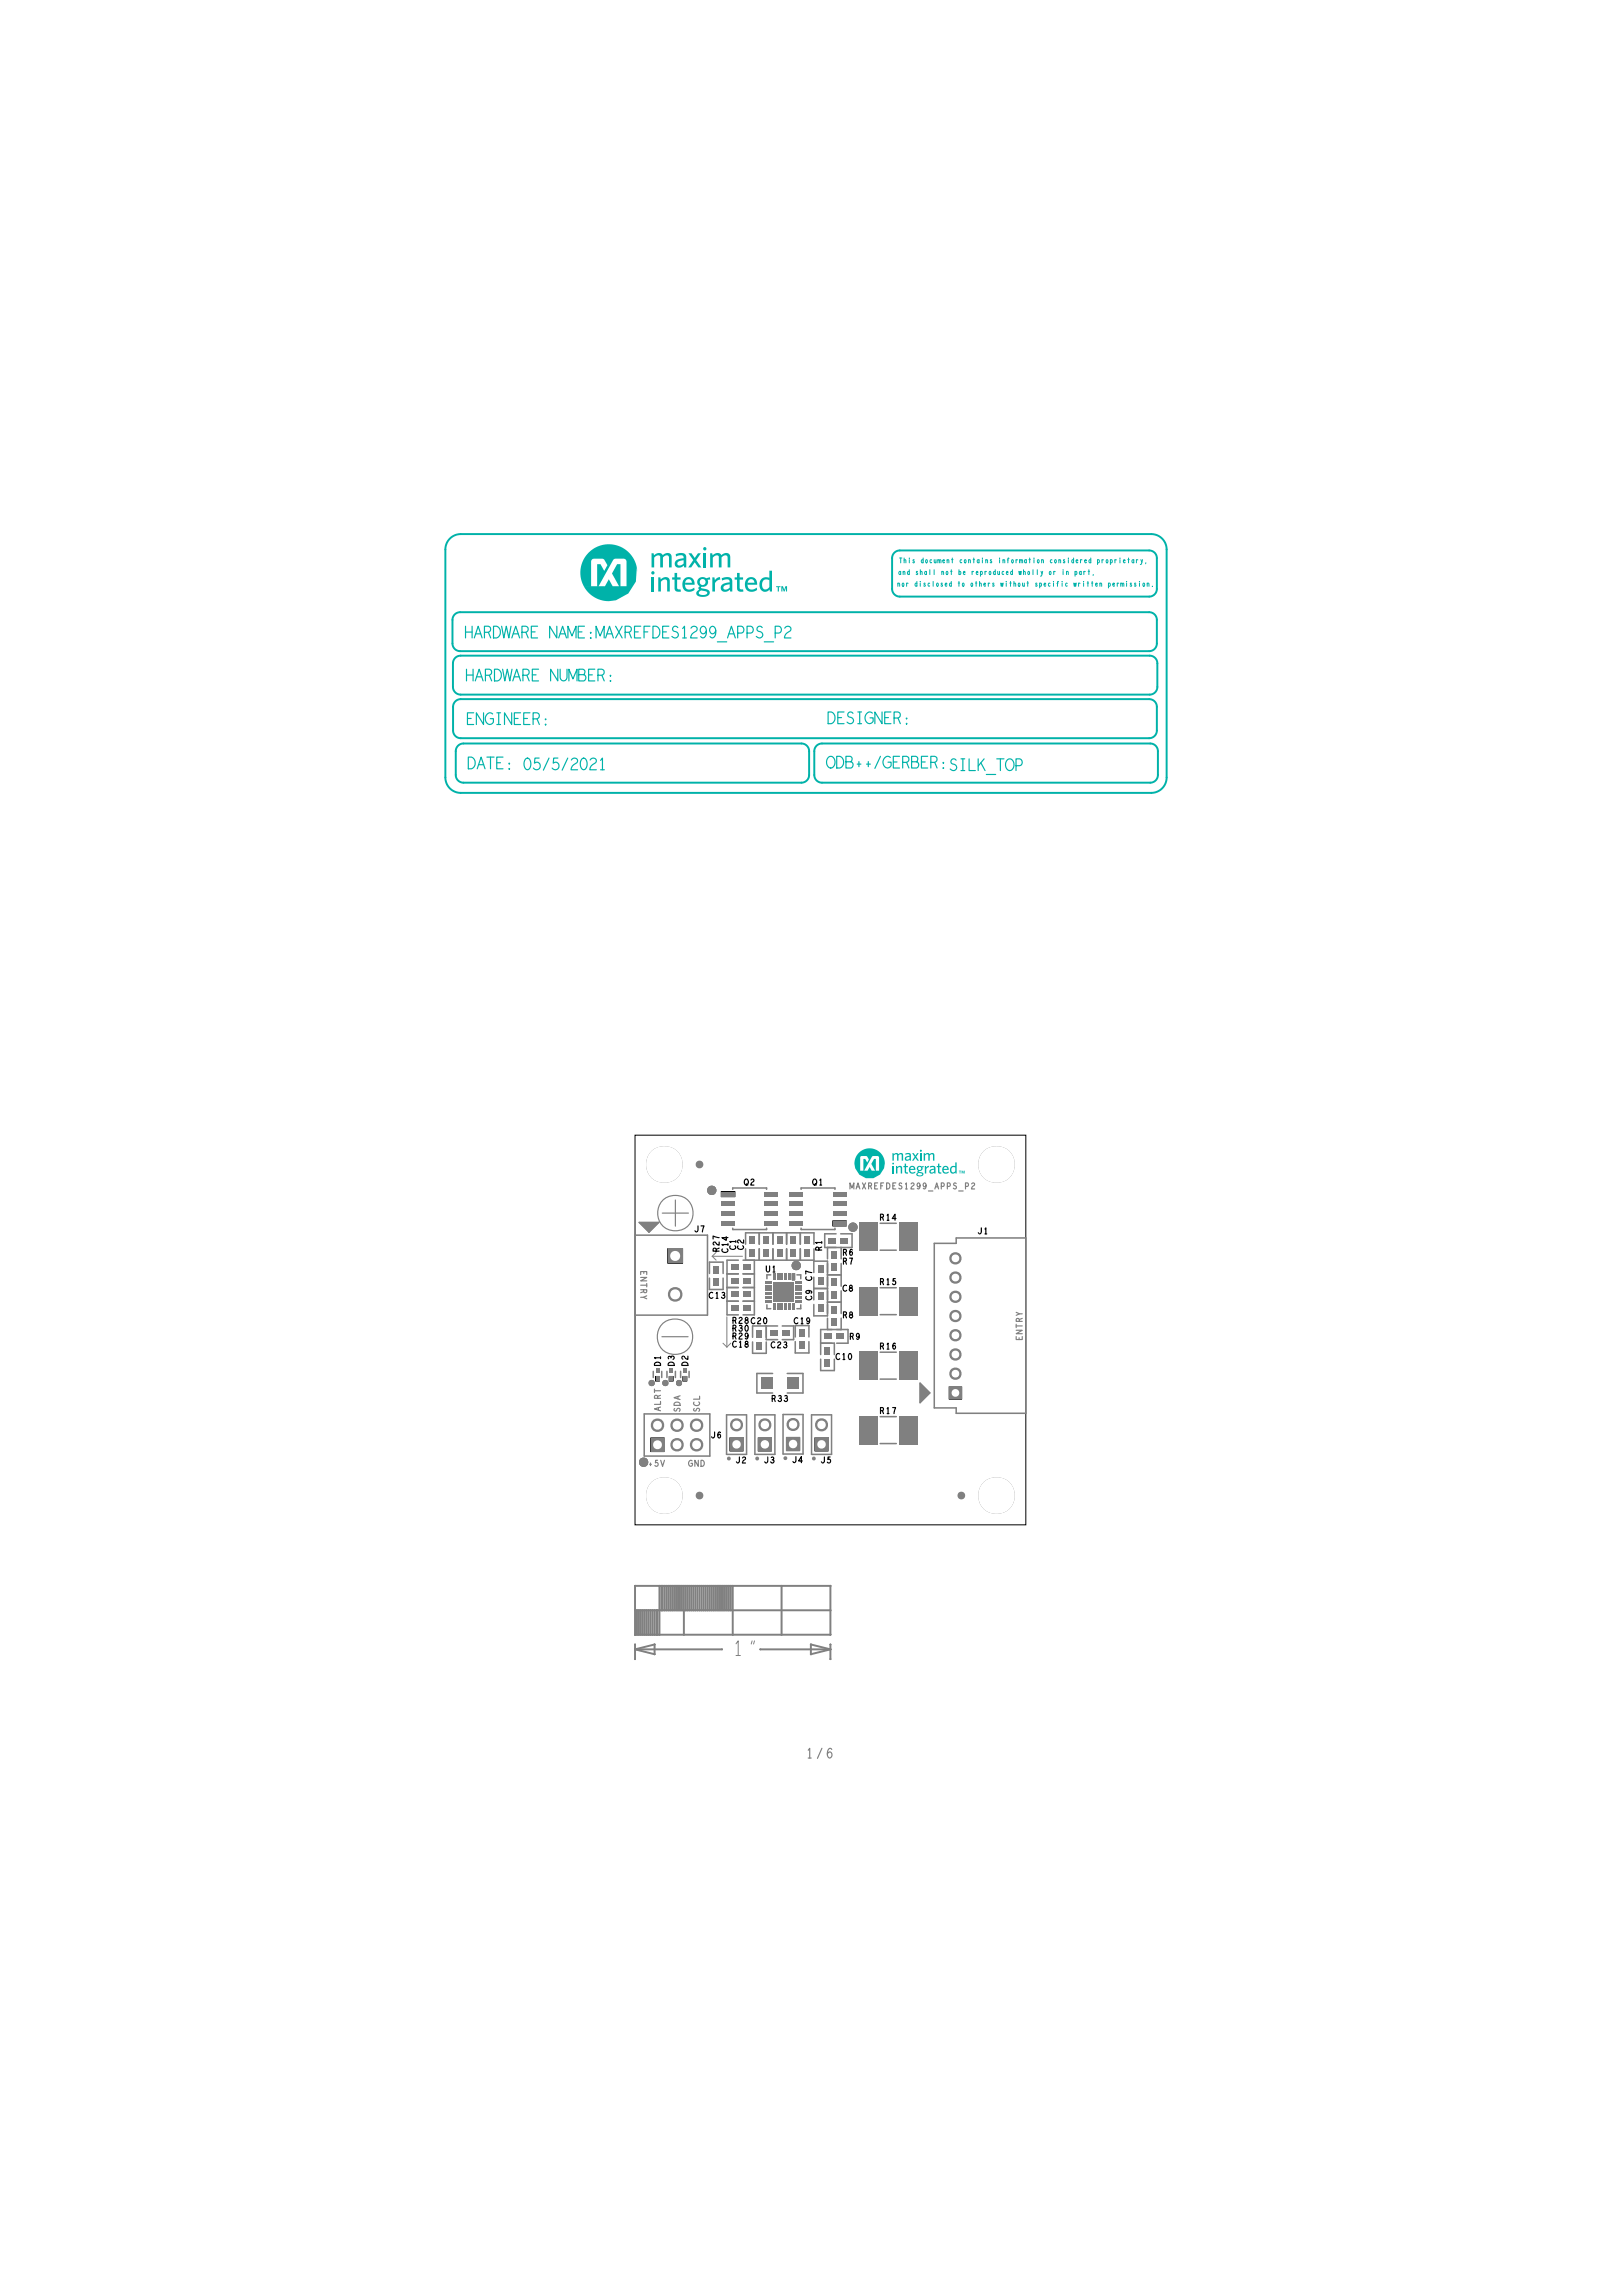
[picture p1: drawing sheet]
<svg xmlns="http://www.w3.org/2000/svg" width="210mm" height="298mm" viewBox="0 0 210 298" stroke-linecap="round" stroke-linejoin="round" font-family="sans-serif">
<defs><g id="words">
<g font-size="1.5" fill="#00b2a9">
<text x="68" y="100.1">05/5/2021</text>
<text x="107.4" y="99.9">ODB++/GERBER:</text>
</g>
<text font-size="1.3" fill="#808080" x="104.8" y="228.6">1/6</text>
<g font-size=".8">
<text x="114.4" y="158.7">R14</text>
<text x="114.4" y="167.1">R15</text>
<text x="95.2" y="173.1">R30</text>
<text x="114.4" y="175.4">R16</text>
<text x="100.3" y="182.3">R33</text>
<text x="114.4" y="183.8">R17</text>
</g>
<text font-size=".8" fill="#808080" x="84.3" y="190.7">+5V</text>
<g font-size=".6" fill="#00b2a9">
<text x="116.6" y="76.2">nor disclosed to others without specific written permission.</text>
<text x="116.8" y="74.7">and shall not be reproduced wholly or in part,</text>
<text x="116.9" y="73.2">This document contains information considered proprietary,</text>
</g>
</g></defs>
<!-- layer: Components -->
<path d="M76.5 71.9a3.7 3.7 0 0 1 4-.9 3.7 3.7 0 0 1 2.3 3.4v-.6l-.1 1.8-1 1.6-1.6 .9a3.7 3.7 0 0 1-2-.1 3.7 3.7 0 0 1-2.2-1.8h2.7l.5-.9 .5 .9h.9l-.9-1.6 .6-1.2h.5v2.8h.7v-3.4l-.3-.1h-1.1l-.3 .1-1.9 3.4h-.2v-2.8h.5l.4 .8 .5-.7-.6-.8h-1.2h-.2l-.2 .3v3.2h-.9a3.7 3.7 0 0 1 .6-4.3z" fill="#00b2a9"/>
<!-- layer: Board Outline -->
<path d="M82.5 147.6h50.8v50.7h-50.8z" fill="none" stroke="#000" stroke-width=".13"/>
<!-- layer: Components -->
<path d="M85.2 179h.6v.6h-.6zM86.8 162.3h2v2h-2zM86.9 179h.7v.6h-.7zM84.5 187h1.9v1.8h-1.9z" fill="#000"/>
<g fill="#00b2a9">
<path d="M84.7 75.1h.3v1.8h-.3z"/>
<path d="M85.6 75.1h.2l.1 .2a.64 .64 0 0 1 .6-.3 .64 .64 0 0 1 .6 .4v1.5h-.4v-1.3l-.1-.2a.55 .55 0 0 0-.7 .2v1.3h-.3z"/>
<path d="M87.7 74.5h.3v.6h.5v.3h-.5v1l.1 .2h.4v.3a.54 .54 0 0 1-.8-.4v-1.1h-.3v-.3h.3z"/>
<path d="M84.7 71.9h.3v.3a.66 .66 0 0 1 1.1 0 .62 .62 0 0 1 .7-.3 .62 .62 0 0 1 .5 .5v1.4h-.3l-.1-1.5a.49 .49 0 0 0-.7 .2v1.3h-.4v-1.5a.5 .5 0 0 0-.8 .2v1.3h-.3z"/>
<path d="M84.7 74.3h.2h.1v.3l-.1 .1-.2-.1z"/>
<path d="M87.8 72.1l.8-.2 .3 .1 .2 .1 .1 .3v1.4h-.3v-.3a.61 .61 0 0 1-.8 .3 .61 .61 0 0 1-.3-.8l.4-.3 .7-.1v.3a.62 .62 0 0 0-.8 .5 .48 .48 0 0 0 .8-.1v-.8a.52 .52 0 0 0-.9-.2l-.1 .1z"/>
</g>
<path d="M93.7 154.9h1.9v.7l-1.9 .1zM88.7 179h.6v.6h-.6z" fill="#000"/>
<g fill="#00b2a9">
<path d="M90.8 75.2a.8 .8 0 0 1 1 0l.5-.1v.3h-.3a.63 .63 0 0 1-.7 .9v-.2a.39 .39 0 0 0 .4-.6 .39 .39 0 0 0-.7 0 .39 .39 0 0 0 .3 .6v.2l-.2 .1 .1 .1a1.3 1.3 0 0 1 1 .4 .64 .64 0 0 1-.8 .7v-.2a.35 .35 0 0 0 .4 0 .35 .35 0 0 0 .1-.4l-.2-.1-.6-.1a.26 .26 0 0 0-.3 .3 .26 .26 0 0 0 .2 .2l.4 .1v.2a.65 .65 0 0 1-.9-.5l.1-.2 .3-.2a.24 .24 0 0 1-.1-.3 .24 .24 0 0 1 .2-.2h-.1a.62 .62 0 0 1-.1-1z"/>
<path d="M89 75.3a.8 .8 0 0 1 .9-.1 .8 .8 0 0 1 .4 .8h-1.2v-.2h.8a.44 .44 0 0 0-.4-.5 .44 .44 0 0 0-.4 .5l-.1 .2a.65 .65 0 0 0 .5 .7 .65 .65 0 0 0 .7-.3l.1 .3a.97 .97 0 0 1-1.3 0 .97 .97 0 0 1-.1-1.3z"/>
<path d="M92.6 75.1h.3v.4a.79 .79 0 0 1 .7-.5v.4l-.4 .1-.3 .3v1.1h-.3z"/>
<path d="M93.8 75.2l.8-.2 .3 .1 .2 .2 .1 .3v1.3h-.3v-.2a.61 .61 0 0 1-.8 .2 .61 .61 0 0 1-.3-.8l.4-.2 .6-.2v.3a.62 .62 0 0 0-.8 .5 .48 .48 0 0 0 .9-.1v-.7a.52 .52 0 0 0-.9-.3l-.1 .1z"/>
<path d="M89.5 71.9h.4l.4 .7 .4-.7h.4l-.6 .9 .7 1h-.4l-.5-.7-.4 .7h-.4l.6-1z"/>
<path d="M92.3 71.9h.3v.3a.66 .66 0 0 1 1.2 0 .62 .62 0 0 1 .6-.3 .62 .62 0 0 1 .5 .5v1.4h-.3l-.1-1.5a.49 .49 0 0 0-.7 .2v1.3h-.4v-1.5a.5 .5 0 0 0-.7 .2v1.3h-.4z"/>
<path d="M91.5 71.2l.1-.1 .2 .1v.3l-.2 .1-.1-.1z"/>
<path d="M91.4 71.9h.4v1.9h-.4z"/>
</g>
<path d="M94.8 186.9h1.9l-.1 1.8h-1.8zM98.5 186.9h1.8v1.8h-1.8z" fill="#000"/>
<g fill="#00b2a9">
<path d="M100 74.2h.4v2.7h-.3l-.1-.2a.76 .76 0 0 1-.9 .2 .76 .76 0 0 1-.4-1 .88 .88 0 0 1 1.3-.8v.4l-.1-.1a.61 .61 0 0 0-.7 .1 .61 .61 0 0 0-.1 .7 .48 .48 0 0 0 .4 .5 .48 .48 0 0 0 .5-.4z"/>
<path d="M97.1 75.3a.8 .8 0 0 1 1-.1 .8 .8 0 0 1 .3 .8h-1.2v-.2h.9a.44 .44 0 0 0-.5-.5 .44 .44 0 0 0-.4 .5v.2a.65 .65 0 0 0 .4 .7 .65 .65 0 0 0 .8-.3v.3a.97 .97 0 0 1-1.3 0 .97 .97 0 0 1-.1-1.3z"/>
<path d="M95.8 74.5h.3v.6h.5v.3h-.5v1l.2 .2h.3v.3a.54 .54 0 0 1-.8-.4v-1.1h-.3v-.3h.3z"/>
</g>
<path d="M102.9 165.6h.5l-.1 .9h-.4zM102.2 186.9h1.8v1.8h-1.8zM105.9 186.9h1.8v1.8h-1.8z" fill="#000"/>
<g fill="#00b2a9">
<path d="M100.9 76.2h.6v.2h-.2v.5h-.2v-.5h-.2z"/>
<path d="M101.6 76.2h.2l.1 .5 .2-.5h.2v.7h-.1v-.5l-.2 .5h-.1l-.2-.5v.5h-.1z"/>
</g>
<path d="M108.2 158.7h1.8l.1 .7-1.9 .1z" fill="#000"/>
<!-- layer: Board Outline -->
<path d="M111.7 149.9a1.98 1.98 0 0 1 2.1-.4 1.98 1.98 0 0 1 1.2 1.8h-.7l-.1-.9-.7-.1-1.2 1.9h.5l.2-.4 .3 .4h.5l-.5-.8 .3-.7h.3v1.5h.4v-.9h.7a1.98 1.98 0 0 1-2.7 1.8 1.98 1.98 0 0 1-.7-3.1zM111.9 150.4l.8-.1 .2 .5-.2 .4-.2-.5h-.3v1.5h-.4z" fill-rule="evenodd" fill="#00b2a9"/>
<g fill="#00b2a9">
<path d="M117.7 150l.4-.1 .3 .2v.8h-.1l-.1-.1-.3 .2-.2-.1-.1-.3 .3-.2 .3-.1v.1l-.4 .2v.2h.2l.2-.1v-.5l-.2-.1-.3 .1z"/>
<path d="M118.6 150h.2l.2 .3 .2-.3h.2l-.3 .4 .4 .5h-.3l-.2-.3-.2 .3h-.2l.3-.5z"/>
<path d="M116 150h.2v.1a.34 .34 0 0 1 .6 0l.3-.2 .3 .1v.9h-.2v-.7l-.1-.1-.3 .2v.6h-.2v-.7l-.1-.1-.3 .2v.6h-.2z"/>
<path d="M116 151.6h.2v1h-.2z"/>
<path d="M116.5 151.6h.1v.2l.4-.2 .2 .1 .1 .9h-.2v-.7l-.1-.1-.3 .1v.7h-.2z"/>
<path d="M117.6 151.3h.2v.3h.2v.2h-.2v.5v.1l.2 .1v.1h-.2l-.2-.1v-.7h-.2v-.2h.2z"/>
<path d="M118.3 151.7l.1-.1a.43 .43 0 0 1 .5 .1 .43 .43 0 0 1 .1 .4h-.7v-.1h.5l-.1-.2h-.2l-.2 .2 .1 .4 .2 .1 .4-.2v.2l-.3 .1h-.4l-.2-.5z"/>
<path d="M116 151.3l.1-.1 .1 .2h-.1z"/>
</g>
<!-- layer: Components -->
<path d="M123.3 180.3h1.7l.1 1.7h-1.8z" fill="#000"/>
<!-- layer: Board Outline -->
<g fill="#00b2a9">
<path d="M120.9 151.7l.4-.1 .3 .1v.9h-.1l-.1-.1-.3 .1-.2-.1-.1-.3 .3-.2h.3v.1l-.4 .1v.2l.2 .1 .2-.2v-.5h-.2h-.3z"/>
<path d="M121.9 151.3h.2v.3h.3v.2h-.3v.5l.1 .1 .2 .1v.1h-.3l-.2-.1v-.7h-.1v-.2h.1z"/>
<path d="M124.6 152.2h.3l-.1 .1v.3v-.3z"/>
<path d="M125 152.2h.1l.1 .3 .1-.3h.1v.4h-.1v-.3l-.1 .3-.1-.3v.3h-.1z"/>
<path d="M122.6 151.7l.1-.1a.43 .43 0 0 1 .5 .1 .43 .43 0 0 1 .1 .4h-.6v-.1h.4l-.1-.2h-.2l-.1 .2v.4l.3 .1 .3-.2v.2l-.3 .1h-.3l-.2-.5z"/>
<path d="M119.6 150h.2v.9h-.2z"/>
<path d="M120.1 150h.1v.1a.34 .34 0 0 1 .6 0l.4-.2 .2 .1 .1 .9h-.2v-.7l-.1-.1-.3 .2v.6h-.2v-.7l-.1-.1-.3 .2v.6h-.2z"/>
<path d="M120.2 151.6h.2v.2l.3-.2 .1 .2-.4 .2v.6h-.2z"/>
<path d="M119.6 149.6l.1-.1 .1 .2-.1 .1z"/>
</g>
<g fill="#00b2a9">
<path d="M124.2 151.2h.2v1.4h-.2v-.1l-.2 .1h-.3l-.2-.4a.5 .5 0 0 1 .3-.6l.4 .1zM123.8 151.8h.4v.5l-.2 .1-.2 .1-.1-.2v-.2z" fill-rule="evenodd"/>
<path d="M119.3 151.7l.2-.1 .3 .1 .3-.1v.2h-.2a.39 .39 0 0 1-.5 .5l.5 .2 .1 .2a.52 .52 0 0 1-.7 .3l-.2-.3 .2-.2v-.1l.1-.2-.2-.2zM119.3 152.6l.1-.1 .3 .1 .2 .2a.44 .44 0 0 1-.6 0zM119.3 151.9a.25 .25 0 0 1 .5 0 .25 .25 0 0 1-.5 0z" fill-rule="evenodd"/>
</g>
<!-- layer: Nets -->
<circle cx="86.3" cy="194.5" r="2.39" fill="#808080"/>
<circle cx="86.3" cy="194.5" r="2.39" fill="#fff"/>
<circle cx="88" cy="187.9" r=".88" fill="#808080"/>
<circle cx="88" cy="187.9" r=".58" fill="#fff"/>
<path d="M84.6 187h1.7v1.8h-1.7z" fill="#808080"/>
<circle cx="85.5" cy="187.9" r=".58" fill="#fff"/>
<circle cx="88" cy="185.3" r=".88" fill="#808080"/>
<circle cx="88" cy="185.3" r=".58" fill="#fff"/>
<circle cx="85.5" cy="185.3" r=".88" fill="#808080"/>
<circle cx="85.5" cy="185.3" r=".58" fill="#fff"/>
<g fill="#808080">
<path d="M85.2 177.9h.5v.6h-.5z"/>
<path d="M85.2 179h.5v.6h-.5z"/>
<path d="M87 177.9h.5v.6h-.5z"/>
<path d="M87 179h.5v.6h-.5z"/>
<circle cx="87.8" cy="168.3" r=".96"/>
</g>
<circle cx="87.8" cy="168.3" r=".65" fill="#fff"/>
<path d="M86.8 162.4h1.9v1.9h-1.9z" fill="#808080"/>
<circle cx="87.8" cy="163.3" r=".65" fill="#fff"/>
<circle cx="86.3" cy="151.4" r="2.39" fill="#808080"/>
<circle cx="86.3" cy="151.4" r="2.39" fill="#fff"/>
<g fill="#808080">
<circle cx="90.9" cy="194.5" r=".5"/>
<circle cx="90.5" cy="187.9" r=".88"/>
</g>
<circle cx="90.5" cy="187.9" r=".58" fill="#fff"/>
<circle cx="90.5" cy="185.3" r=".88" fill="#808080"/>
<circle cx="90.5" cy="185.3" r=".58" fill="#fff"/>
<g fill="#808080">
<path d="M88.8 177.9h.5v.6h-.5z"/>
<path d="M88.8 179h.5v.6h-.5z"/>
<path d="M92.7 166.2h.8v1h-.8z"/>
<path d="M92.7 164.6h.8v1h-.8z"/>
<path d="M93.8 158.8h1.7v.6h-1.7z"/>
<path d="M93.8 157.5h1.7v.7h-1.7z"/>
<path d="M93.8 156.2h1.7v.7h-1.7z"/>
<path d="M93.8 155h1.7v.6h-1.7z"/>
<path d="M94.9 187h1.7v1.7h-1.7z"/>
<circle cx="90.9" cy="151.4" r=".5"/>
</g>
<circle cx="95.7" cy="187.8" r=".55" fill="#fff"/>
<path d="M98.6 187h1.7v1.7h-1.7z" fill="#808080"/>
<circle cx="99.4" cy="187.8" r=".55" fill="#fff"/>
<circle cx="95.7" cy="185.3" r=".86" fill="#808080"/>
<circle cx="95.7" cy="185.3" r=".55" fill="#fff"/>
<circle cx="99.4" cy="185.3" r=".86" fill="#808080"/>
<circle cx="99.4" cy="185.3" r=".55" fill="#fff"/>
<g fill="#808080">
<path d="M98.3 174.5h.8v1h-.8z"/>
<path d="M98.9 179.1h1.5v1.5h-1.5z"/>
<path d="M100.1 172.9h1v.8h-1z"/>
<path d="M99.5 169.1h.8v.3h-.8z"/>
<path d="M95 169.7h1v.8h-1z"/>
<path d="M96.6 169.7h1v.8h-1z"/>
<path d="M98.3 172.9h.8v1h-.8z"/>
<path d="M99.5 168.6h.8v.3h-.8z"/>
<path d="M99.5 168.1h.8v.3h-.8z"/>
<path d="M99.5 167.6h.8v.3h-.8z"/>
<path d="M99.5 167.1h.8v.3h-.8z"/>
<path d="M99.5 166.6h.8v.3h-.8z"/>
<path d="M96.6 164.4h1v.7h-1z"/>
<path d="M95 164.4h1v.7h-1z"/>
<path d="M96.6 167.9h1v.8h-1z"/>
<path d="M95 167.9h1v.8h-1z"/>
<path d="M96.6 166.2h1v.7h-1z"/>
<path d="M95 166.2h1v.7h-1z"/>
<path d="M97.4 162.4h.8v1h-.8z"/>
<path d="M99.2 162.4h.8v1h-.8z"/>
<path d="M99.4 156.2h1.7v.7h-1.7z"/>
<path d="M99.4 157.5h1.7v.7h-1.7z"/>
<path d="M99.4 158.8h1.7v.6h-1.7z"/>
<path d="M97.4 160.8h.8v1h-.8z"/>
<path d="M99.2 160.8h.8v1h-.8z"/>
<path d="M99.4 155h1.7v.6h-1.7z"/>
<path d="M102.2 186.9h1.7v1.7h-1.7z"/>
</g>
<circle cx="103.1" cy="187.8" r=".55" fill="#fff"/>
<path d="M105.9 187h1.7v1.7h-1.7z" fill="#808080"/>
<circle cx="106.8" cy="187.8" r=".55" fill="#fff"/>
<circle cx="103.1" cy="185.3" r=".86" fill="#808080"/>
<circle cx="103.1" cy="185.3" r=".55" fill="#fff"/>
<circle cx="106.8" cy="185.3" r=".86" fill="#808080"/>
<circle cx="106.8" cy="185.3" r=".55" fill="#fff"/>
<g fill="#808080">
<path d="M103.9 174.5h.7v.9h-.7z"/>
<path d="M102.3 179.1h1.6v1.5h-1.6z"/>
<path d="M101.7 172.9h1v.8h-1z"/>
<path d="M100.6 166.7h2.6v2.6h-2.6z"/>
<path d="M103.4 169.1h.8v.3h-.8z"/>
<path d="M103 169.5h.3v.8h-.3z"/>
<path d="M102.5 169.5h.3v.8h-.3z"/>
<path d="M102 169.5h.3v.8h-.3z"/>
<path d="M101.5 169.5h.3v.8h-.3z"/>
<path d="M101 169.5h.3v.8h-.3z"/>
<path d="M100.5 169.5h.3v.8h-.3z"/>
<path d="M106.3 169.6h.8v1h-.8z"/>
<path d="M106.3 168.1h.8v.9h-.8z"/>
<path d="M103.9 172.9h.7v1h-.7z"/>
<path d="M103.4 166.6h.8v.3h-.8z"/>
<path d="M103.4 167.1h.8v.3h-.8z"/>
<path d="M103.4 167.6h.8v.3h-.8z"/>
<path d="M103.4 168.1h.8v.3h-.8z"/>
<path d="M103.4 168.6h.8v.3h-.8z"/>
<path d="M100.5 165.6h.3v.8h-.3z"/>
<path d="M101 165.6h.3v.8h-.3z"/>
<path d="M101.5 165.6h.3v.8h-.3z"/>
<path d="M102 165.6h.3v.8h-.3z"/>
<path d="M102.5 165.6h.3v.8h-.3z"/>
<path d="M103 165.6h.3v.8h-.3z"/>
<path d="M101 162.4h.7v1h-.7z"/>
<path d="M106.3 166.1h.8v1h-.8z"/>
<path d="M106.3 164.5h.8v1h-.8z"/>
<path d="M104.5 162.4h.8v1h-.8z"/>
<path d="M102.8 162.4h.7v1h-.7z"/>
<path d="M102.7 158.8h1.7v.6h-1.7z"/>
<path d="M102.7 157.5h1.7v.7h-1.7z"/>
<path d="M102.7 156.2h1.7v.7h-1.7z"/>
<path d="M101 160.8h.7v1h-.7z"/>
<path d="M104.5 160.8h.8v1h-.8z"/>
<path d="M102.8 160.8h.7v1h-.7z"/>
<path d="M102.7 155h1.7v.6h-1.7z"/>
<path d="M111.7 184.1h2.4v3.7h-2.4z"/>
<path d="M107.2 176.8h.7v.9h-.7z"/>
<path d="M107.2 175.2h.7v.9h-.7z"/>
<path d="M111.7 175.7h2.4v3.7h-2.4z"/>
<path d="M108.1 171.4h.7v1h-.7z"/>
<path d="M108.1 169.8h.7v1h-.7z"/>
<path d="M108.8 173.4h.9v.8h-.9z"/>
<path d="M107.2 173.4h1v.8h-1z"/>
<path d="M111.7 167.4h2.4v3.7h-2.4z"/>
<path d="M108.1 167.9h.7v.9h-.7z"/>
<path d="M108.1 166.3h.7v1h-.7z"/>
<path d="M108.1 162.7h.7v1h-.7z"/>
<path d="M108.1 164.3h.7v1h-.7z"/>
<path d="M108.3 156.2h1.7v.7h-1.7z"/>
<path d="M108.3 157.5h1.7v.7h-1.7z"/>
<path d="M108.3 158.8h1.7v.6h-1.7z"/>
<path d="M107.7 161h1v.7h-1z"/>
<path d="M109.3 161h1v.7h-1z"/>
<path d="M111.7 159h2.4v3.7h-2.4z"/>
<path d="M108.3 155h1.7v.6h-1.7z"/>
<path d="M116.8 184.1h2.5v3.7h-2.5z"/>
<path d="M116.8 175.7h2.5v3.7h-2.5z"/>
<path d="M116.8 167.4h2.5v3.7h-2.5z"/>
<path d="M116.8 159h2.5v3.7h-2.5z"/>
<path d="M123.4 180.3h1.6v1.6h-1.6z"/>
<circle cx="125" cy="194.5" r=".5"/>
</g>
<circle cx="124.2" cy="181.1" r=".5" fill="#fff"/>
<circle cx="124.2" cy="178.6" r=".81" fill="#808080"/>
<circle cx="124.2" cy="178.6" r=".5" fill="#fff"/>
<circle cx="124.2" cy="176.1" r=".81" fill="#808080"/>
<circle cx="124.2" cy="176.1" r=".5" fill="#fff"/>
<circle cx="124.2" cy="168.6" r=".81" fill="#808080"/>
<circle cx="124.2" cy="168.6" r=".5" fill="#fff"/>
<circle cx="124.2" cy="173.6" r=".81" fill="#808080"/>
<circle cx="124.2" cy="173.6" r=".5" fill="#fff"/>
<circle cx="124.2" cy="171.1" r=".81" fill="#808080"/>
<circle cx="124.2" cy="171.1" r=".5" fill="#fff"/>
<circle cx="124.2" cy="166.1" r=".81" fill="#808080"/>
<circle cx="124.2" cy="166.1" r=".5" fill="#fff"/>
<circle cx="124.2" cy="163.6" r=".81" fill="#808080"/>
<circle cx="124.2" cy="163.6" r=".5" fill="#fff"/>
<circle cx="129.5" cy="194.5" r="2.39" fill="#808080"/>
<circle cx="129.5" cy="194.5" r="2.39" fill="#fff"/>
<circle cx="129.5" cy="151.4" r="2.39" fill="#808080"/>
<circle cx="129.5" cy="151.4" r="2.39" fill="#fff"/>
<!-- layer: Components -->
<g fill="none" stroke="#00b2a9" stroke-width=".25">
<path d="M57.9 71.5v29.6zM59.8 79.6h89.6zM59.8 79.6a1 1 0 0 0-1 1M59.9 69.5h89.8zM59.9 69.5a2 2 0 0 0-2 2M116 72.6v4zM116 76.6a1 1 0 0 0 1 1M117 77.6h32.4zM117 71.6h32.4zM117 71.6a1 1 0 0 0-1 1M149.4 79.6a1 1 0 0 1 1 1M149.4 71.6a1 1 0 0 1 1 1"/>
<path d="M149.7 69.5a2 2 0 0 1 2 2M150.4 76.6a1 1 0 0 1-1 1M150.4 72.6v4zM151.7 71.5v29.6zM58.8 80.6v3.1zM58.8 83.7a1 1 0 0 0 1 1M58.9 86.3v3zM58.9 89.3a1 1 0 0 0 1 1M58.9 91.9v3.1zM58.9 95a1 1 0 0 0 1 1M59.2 97.7v3.1zM59.8 84.7h89.6z"/>
<path d="M59.9 90.3h89.5zM59.9 85.3h89.5zM59.9 85.3a1 1 0 0 0-1 1M59.9 96h89.5zM59.9 90.9h89.5zM59.9 90.9a1 1 0 0 0-1 1M60.2 96.7h44zM60.2 96.7a1 1 0 0 0-1 1M104.2 96.7a1 1 0 0 1 1 1M105.2 97.7v3.1zM105.9 97.7v3.1zM106.9 96.7h42.6z"/>
<path d="M106.9 96.7a1 1 0 0 0-1 1M149.4 90.9a1 1 0 0 1 1 1M149.4 85.3a1 1 0 0 1 1 1M149.5 96.7a1 1 0 0 1 1 1M150.4 95a1 1 0 0 1-1 1M150.4 83.7a1 1 0 0 1-1 1M150.4 91.9v3.1zM150.4 80.6v3.1zM150.4 89.3a1 1 0 0 1-1 1M150.4 86.3v3zM150.5 97.7v3.1zM57.9 101.1a2 2 0 0 0 2 2"/>
<path d="M59.2 100.8a1 1 0 0 0 1 1M59.9 103.1h89.8zM60.2 101.8h44zM105.2 100.8a1 1 0 0 1-1 1M105.9 100.8a1 1 0 0 0 1 1M106.9 101.8h42.6zM150.5 100.8a1 1 0 0 1-1 1M151.7 101.1a2 2 0 0 1-2 2"/>
</g>
<g fill="none" stroke="#808080" stroke-width=".25">
<path d="M94.6 189.6l.1-.1 .2 .2-.2 .1zM98.3 189.6l.1-.1 .1 .2-.1 .1zM102 189.6l.1-.1 .1 .2-.1 .1zM105.7 189.6l.1-.1 .1 .2-.1 .1zM82.5 214.5h11.4zM82.5 214.5l2.6-.6zM82.5 214.5l2.6 .6zM82.5 213.9v1.9zM82.5 212.6h25.4zM82.5 206.2h25.4zM82.5 206.2v6.4zM82.5 209.4h25.4z"/>
<path d="M82.8 209.4v3.2zM83.1 209.4v3.2zM83.3 209.4v3.2zM83.6 209.4v3.2zM83.8 209.4v3.2zM84.1 209.4v3.2zM84.3 209.4v3.2zM84.6 209.4v3.2zM84.8 209.4v3.2zM85.1 213.9v1.2zM85.1 209.4v3.2zM85.3 209.4v3.2z"/>
<path d="M85.5 209.4v3.2zM85.7 206.2v6.4zM86 206.2v3.2zM86.1 206.2v3.2zM86.4 206.2v3.2zM86.6 206.2v3.2zM86.9 206.2v3.2zM87.1 206.2v3.2zM87.4 206.2v3.2zM87.6 206.2v3.2zM87.9 206.2v3.2zM88.1 206.2v3.2z"/>
<path d="M88.4 206.2v3.2zM88.6 206.2v3.2zM88.9 206.2v6.4zM89.2 206.2v3.2zM89.4 206.2v3.2zM89.7 206.2v3.2zM89.9 206.2v3.2zM90.2 206.2v3.2zM90.4 206.2v3.2zM90.7 206.2v3.2zM90.9 206.2v3.2zM91.2 206.2v3.2z"/>
<path d="M91.4 206.2v3.2zM91.7 206.2v3.2zM91.9 206.2v3.2zM92.2 206.2v3.2zM92.5 206.2v3.2zM92.7 206.2v3.2zM93 206.2v3.2zM93.2 206.2v3.2zM93.5 206.2v3.2zM93.7 206.2v3.2zM94 206.2v3.2zM94.2 206.2v3.2z"/>
<path d="M94.5 206.2v3.2zM94.7 206.2v3.2zM95 206.2v3.2zM95.2 206.2v6.4zM98.8 214.5h9.1zM101.6 206.2v6.4zM105.4 215.1l2.5-.6zM105.4 213.9v1.2zM105.4 213.9l2.5 .6zM107.9 206.2v6.4zM107.9 213.9v1.9z"/>
</g>
<g fill="none" stroke="#808080" stroke-width=".13">
<path d="M82.5 212.6h.1M82.6 212.6h.1M107.9 212.6h.1M108 212.6h.1"/>
<circle cx="82.6" cy="213.9" r=".06"/>
<circle cx="82.6" cy="209.4" r=".06"/>
<circle cx="82.6" cy="206.2" r=".06"/>
<circle cx="82.6" cy="212.6" r=".06"/>
<circle cx="82.6" cy="215.8" r=".06"/>
<circle cx="82.6" cy="214.5" r=".06"/>
<circle cx="82.8" cy="209.4" r=".06"/>
<circle cx="82.8" cy="212.6" r=".06"/>
<circle cx="83.1" cy="209.4" r=".06"/>
<circle cx="83.1" cy="212.6" r=".06"/>
<circle cx="83.3" cy="209.4" r=".06"/>
<circle cx="83.3" cy="212.6" r=".06"/>
<circle cx="83.6" cy="209.4" r=".06"/>
<circle cx="83.6" cy="212.6" r=".06"/>
<circle cx="83.8" cy="209.4" r=".06"/>
<circle cx="83.8" cy="212.6" r=".06"/>
<circle cx="84.1" cy="209.4" r=".06"/>
<circle cx="84.1" cy="212.6" r=".06"/>
<circle cx="84.3" cy="209.4" r=".06"/>
<circle cx="84.3" cy="212.6" r=".06"/>
<circle cx="84.6" cy="209.4" r=".06"/>
<circle cx="84.6" cy="212.6" r=".06"/>
<circle cx="84.8" cy="209.4" r=".06"/>
<circle cx="84.8" cy="212.6" r=".06"/>
<circle cx="85.1" cy="213.9" r=".06"/>
<circle cx="85.1" cy="209.4" r=".06"/>
<circle cx="85.1" cy="212.6" r=".06"/>
<circle cx="85.1" cy="215.1" r=".06"/>
<circle cx="85.3" cy="212.6" r=".06"/>
<circle cx="85.3" cy="209.4" r=".06"/>
<circle cx="85.5" cy="209.4" r=".06"/>
<circle cx="85.5" cy="212.6" r=".06"/>
<circle cx="85.7" cy="206.2" r=".06"/>
<circle cx="85.7" cy="212.6" r=".06"/>
<circle cx="86" cy="209.4" r=".06"/>
<circle cx="86" cy="206.2" r=".06"/>
<circle cx="86.1" cy="209.4" r=".06"/>
<circle cx="86.1" cy="206.2" r=".06"/>
<circle cx="86.4" cy="209.4" r=".06"/>
<circle cx="86.4" cy="206.2" r=".06"/>
<circle cx="86.6" cy="206.2" r=".06"/>
<circle cx="86.6" cy="209.4" r=".06"/>
<circle cx="86.9" cy="209.4" r=".06"/>
<circle cx="86.9" cy="206.2" r=".06"/>
<circle cx="87.1" cy="209.4" r=".06"/>
<circle cx="87.1" cy="206.2" r=".06"/>
<circle cx="87.4" cy="206.2" r=".06"/>
<circle cx="87.4" cy="209.4" r=".06"/>
<circle cx="87.6" cy="209.4" r=".06"/>
<circle cx="87.6" cy="206.2" r=".06"/>
<circle cx="87.9" cy="206.2" r=".06"/>
<circle cx="87.9" cy="209.4" r=".06"/>
<circle cx="88.1" cy="209.4" r=".06"/>
<circle cx="88.1" cy="206.2" r=".06"/>
<circle cx="88.4" cy="206.2" r=".06"/>
<circle cx="88.4" cy="209.4" r=".06"/>
<circle cx="88.6" cy="209.4" r=".06"/>
<circle cx="88.6" cy="206.2" r=".06"/>
<circle cx="88.9" cy="206.2" r=".06"/>
<circle cx="88.9" cy="212.6" r=".06"/>
<circle cx="89.2" cy="206.2" r=".06"/>
<circle cx="89.2" cy="209.4" r=".06"/>
<circle cx="89.4" cy="206.2" r=".06"/>
<circle cx="89.4" cy="209.4" r=".06"/>
<circle cx="89.7" cy="209.4" r=".06"/>
<circle cx="89.7" cy="206.2" r=".06"/>
<circle cx="89.9" cy="209.4" r=".06"/>
<circle cx="89.9" cy="206.2" r=".06"/>
<circle cx="90.2" cy="209.4" r=".06"/>
<circle cx="90.2" cy="206.2" r=".06"/>
<circle cx="90.4" cy="209.4" r=".06"/>
<circle cx="90.4" cy="206.2" r=".06"/>
<circle cx="90.7" cy="209.4" r=".06"/>
<circle cx="90.7" cy="206.2" r=".06"/>
<circle cx="90.9" cy="209.4" r=".06"/>
<circle cx="90.9" cy="206.2" r=".06"/>
<circle cx="91.2" cy="209.4" r=".06"/>
<circle cx="91.2" cy="206.2" r=".06"/>
<circle cx="91.4" cy="209.4" r=".06"/>
<circle cx="91.4" cy="206.2" r=".06"/>
<circle cx="91.7" cy="209.4" r=".06"/>
<circle cx="91.7" cy="206.2" r=".06"/>
<circle cx="91.9" cy="209.4" r=".06"/>
<circle cx="91.9" cy="206.2" r=".06"/>
<circle cx="92.2" cy="209.4" r=".06"/>
<circle cx="92.2" cy="206.2" r=".06"/>
<circle cx="92.5" cy="209.4" r=".06"/>
<circle cx="92.5" cy="206.2" r=".06"/>
<circle cx="92.7" cy="209.4" r=".06"/>
<circle cx="92.7" cy="206.2" r=".06"/>
<circle cx="93" cy="209.4" r=".06"/>
<circle cx="93" cy="206.2" r=".06"/>
<circle cx="93.2" cy="206.2" r=".06"/>
<circle cx="93.2" cy="209.4" r=".06"/>
<circle cx="93.5" cy="209.4" r=".06"/>
<circle cx="93.5" cy="206.2" r=".06"/>
<circle cx="93.7" cy="209.4" r=".06"/>
<circle cx="93.7" cy="206.2" r=".06"/>
<circle cx="93.9" cy="214.5" r=".06"/>
<circle cx="94" cy="209.4" r=".06"/>
<circle cx="94" cy="206.2" r=".06"/>
<circle cx="94.2" cy="209.4" r=".06"/>
<circle cx="94.2" cy="206.2" r=".06"/>
<circle cx="94.5" cy="209.4" r=".06"/>
<circle cx="94.5" cy="206.2" r=".06"/>
<circle cx="94.7" cy="206.2" r=".06"/>
<circle cx="94.7" cy="209.4" r=".06"/>
<circle cx="95" cy="209.4" r=".06"/>
<circle cx="95" cy="206.2" r=".06"/>
<circle cx="95.3" cy="206.2" r=".06"/>
<circle cx="95.3" cy="212.6" r=".06"/>
<circle cx="98.8" cy="214.5" r=".06"/>
<circle cx="101.6" cy="206.2" r=".06"/>
<circle cx="101.6" cy="212.6" r=".06"/>
<circle cx="105.4" cy="213.9" r=".06"/>
<circle cx="105.4" cy="215.1" r=".06"/>
<circle cx="108" cy="213.9" r=".06"/>
<circle cx="108" cy="209.4" r=".06"/>
<circle cx="108" cy="206.2" r=".06"/>
<circle cx="108" cy="215.8" r=".06"/>
<circle cx="108" cy="214.5" r=".06"/>
<circle cx="108" cy="212.6" r=".06"/>
</g>
<g fill="none" stroke="#808080" stroke-width=".2">
<path d="M83.1 159h2.5zM83.1 159l1.3 1.2zM83.2 159h2.3zM83.2 159l1.2 1.2zM83.3 159.1h2.1zM83.3 159.1l1.1 1zM83.5 159.1h1.8zM83.5 159.1l.9 .9zM83.6 159.2h1.6zM83.6 159.2l.8 .8zM83.7 159.2h1.3zM83.7 159.2l.7 .7z"/>
<path d="M83.8 159.3h1.1zM83.8 159.3l.6 .5zM83.9 159.3h.9zM83.9 159.3l.5 .4zM84.1 159.4h.6zM84.1 159.4l.3 .3zM84.2 159.4h.3zM84.2 159.4l.2 .2zM84.4 159.8l.5-.5zM84.4 159.9l.6-.7zM84.5 159.4l-.1 .2zM84.7 159.4l-.3 .3z"/>
<path d="M84.8 159.3l-.4 .4zM85.2 159.2l-.8 .8zM85.3 159.1l-.9 .9zM85.4 159.1l-1 1zM92.3 154.6l.2-.1 .3 .1v.2v.2l-.3 .1-.2-.1-.1-.2zM92.4 154.7h.1l.1 .1-.1 .1zM95.2 159.7v.2zM95.2 159.9h4.4zM95.2 154.5h4.4zM95.2 154.5v.2zM99.6 159.7v.2zM99.6 154.5v.2z"/>
<path d="M104.1 159.7v.2zM104.1 159.9h4.4zM104.1 154.5h4.4zM104.1 154.5v.2zM108.5 159.7v.2zM108.5 154.5v.2zM110.7 159.4l.2-.1 .2 .1 .1 .2-.1 .2-.2 .1-.2-.1-.1-.2zM110.8 159.5h.1l.1 .1-.1 .1zM114.4 159.1h2.1zM82.6 160.6v10.4zM82.6 171h9.4zM82.6 160.6h9.4z"/>
<path d="M84.4 160.2l1.2-1.2zM84.4 160.2l1.1-1.2zM84.5 179.6h.2h.2l.1 .3-.1 .2-.2 .1-.2-.1-.1-.2zM84.6 179.8h.1l.1 .1-.1 .1zM84.9 178.3v.8zM86 178.3v.8zM86.3 179.6h.2h.2l.1 .3-.1 .2-.2 .1-.2-.1-.1-.2zM86.4 179.8h.1l.1 .1-.1 .1zM86.7 178.3v.8zM87.8 178.3v.8zM88 179.6h.3h.2l.1 .3-.1 .2-.2 .1-.3-.1v-.2zM88.2 179.8h.1l.1 .1-.1 .1z"/>
<path d="M88.5 178.3v.8zM89.6 178.3v.8zM92 160.6v10.4zM92.2 166.2v1.5zM92.2 167.7h1.8zM92.2 164.1v1.5zM92.2 164.1h1.8zM94 166.2v1.5zM94 164.1v1.5zM94.5 169.2h1.5zM94.5 169.2v1.8zM94.5 171h1.5z"/>
<path d="M94.5 167.4v1.8zM94.5 165.7h1.5zM94.5 163.9v1.8zM94.5 163.9h1.5zM94.5 167.4h1.5zM94.5 165.7v1.7zM96.6 169.2h1.5zM96.6 171h1.5zM96.6 165.7h1.5zM96.6 163.9h1.5zM96.6 167.4h1.5zM96.9 163.9h1.8z"/>
<path d="M96.9 162.4v1.5zM96.9 160.3h1.8zM96.9 160.3v1.5zM97.8 174.5v1.5zM97.8 176h1.8zM97.8 172.4v1.5zM97.8 172.4h1.8zM98.1 169.2v1.8zM98.1 167.4v1.8zM98.1 163.9v1.8zM98.1 165.7v1.7zM98.4 178.6h2z"/>
<path d="M98.4 178.6v2.6zM98.7 162.4v1.5zM98.7 163.9h1.8zM98.7 160.3v1.5zM98.7 160.3h1.8zM99.6 174.5v1.5zM99.6 174.2h1.5zM99.6 172.4v1.8zM99.6 172.4h1.5zM99.6 172.4v1.5zM99.7 169.7v.5zM99.7 170.2h.5z"/>
<path d="M99.7 165.8v.5zM99.7 165.8h.5zM100.5 163.9h1.8zM100.5 162.4v1.5zM100.5 160.3h1.8zM100.5 160.3v1.5zM101.7 174.2h1.5zM101.7 172.4h1.5zM102.3 162.4v1.5zM102.3 163.9h1.7zM102.3 160.3v1.5zM102.3 160.3h1.7z"/>
<path d="M102.3 178.6h2.1zM103.2 172.4v1.8zM103.3 164.4l.2-.1 .2 .1 .1 .2-.1 .2-.2 .1-.2-.1-.1-.2zM103.4 174.5v1.4zM103.4 175.9h1.8zM103.4 172.4v1.5zM103.4 172.4h1.8zM103.4 164.5h.1l.1 .1-.1 .1zM103.6 170.2h.5zM103.6 165.8h.5zM104 162.4v1.5zM104 163.9h1.8z"/>
<path d="M104 160.3v1.5zM104 160.3h1.8zM104.1 169.7v.5zM104.1 165.8v.5zM104.4 178.6v2.6zM105.2 174.5v1.4zM105.2 172.4v1.5zM105.8 169.6v1.5zM105.8 171.1h1.8zM105.8 167.6v1.4zM105.8 166.1v1.5zM105.8 167.6h1.8z"/>
<path d="M105.8 164v1.5zM105.8 164h1.8zM105.8 162.4v1.5zM105.8 160.3v1.5zM106.7 176.8v1.4zM106.7 178.2h1.8zM106.7 174.7v1.4zM106.7 174.7h1.8zM106.7 174.7h1.5zM106.7 172.9v1.8zM106.7 172.9h1.5zM107.2 160.4h1.5z"/>
<path d="M107.2 160.4v1.8zM107.2 162.2h1.5zM107.6 167.9v1.4zM107.6 169.3h1.7zM107.6 169.6v1.5zM107.6 167.6v1.4zM107.6 171.4v1.5zM107.6 172.9h1.7zM107.6 169.3v1.5zM107.6 166.1v1.5zM107.6 164v1.5zM107.6 165.8v1.5z"/>
<path d="M107.6 165.8h1.7zM107.6 162.2v1.5zM107.6 164.3v1.5zM107.6 162.2h1.7zM108.5 176.8v1.4zM108.5 174.7v1.4zM108.8 174.7h1.4zM108.8 172.9h1.4zM109.3 160.4h1.5zM109.3 162.2h1.5zM109.3 167.9v1.4zM109.3 171.4v1.5z"/>
<path d="M109.3 169.3v1.5zM109.3 165.8v1.5zM109.3 162.2v1.5zM109.3 164.3v1.5zM110.2 172.9v1.8zM110.8 160.4v1.8zM114.4 179.3h2.1zM114.4 175.8h2.1zM114.4 171h2.1zM114.4 167.5h2.1zM114.4 162.6h2.1zM119.6 179.9v2.5z"/>
<path d="M119.6 179.9l1.3 1.2zM119.7 180v2.3zM119.7 180l1.1 1.1zM121.4 161.7v21.4zM121.4 161.7h2.9zM124.3 161h9zM124.3 161v.7zM133.3 161v22.8zM83.4 189.9h.3h.2l.1 .3-.1 .2-.2 .1-.3-.1v-.2zM83.6 190.1h.1l.1 .1-.1 .1zM83.7 189.4h8.6zM83.7 183.9v5.5z"/>
<path d="M83.7 183.9h8.6zM92.3 183.9v5.5zM94.4 184v5.1zM94.4 184h2.6zM94.4 189.1h2.6zM97 184v5.1zM98.1 184v5.1zM98.1 184h2.6zM98.1 189.1h2.6zM98.4 181.2h2zM100.7 184v5.1zM101.8 183.9v5.2z"/>
<path d="M101.8 183.9h2.6zM101.8 189.1h2.6zM102.3 181.2h2.1zM104.4 183.9v5.2zM105.5 184v5.1zM105.5 184h2.6zM105.5 189.1h2.6zM108.1 184v5.1zM114.4 184.2h2.1zM114.4 187.7h2.1zM119.7 180.1v2.1zM119.7 180.1l1 1z"/>
<path d="M119.7 182.2l1-1.1zM119.8 180.2v1.8zM119.8 180.2l.9 .9zM119.8 182l.9-.9zM119.8 180.4v1.5zM119.8 180.4l.8 .7zM119.9 180.5v1.3zM119.9 181.8l.6-.7zM119.9 180.5l.6 .6zM119.9 180.6v1.1zM119.9 180.6l.6 .5zM120 181.6l.4-.5z"/>
<path d="M120 180.7v.9zM120 180.7l.4 .4zM120 180.8l.3 .3zM120 180.8v.6zM120 181.4l.3-.3zM120.1 181v.3zM120.1 181l.1 .1zM120.2 181.1l-.1 .2zM120.5 181.1l-.6 .6zM120.6 181.1l-.8 .8zM120.8 181.1l-1.1 1.2zM120.9 181.1l-1.3 1.3z"/>
<path d="M121.4 183.1h2.9zM124.3 183.1v.7zM124.3 183.8h9z"/>
<circle cx="92.5" cy="154.8" r=".5"/>
<circle cx="110.9" cy="159.6" r=".5"/>
<circle cx="103.5" cy="164.6" r=".5"/>
<circle cx="83.7" cy="190.2" r=".5"/>
</g>
<!-- layer: Board Outline -->
<g fill="none" stroke="#808080" stroke-width=".15">
<path d="M86.1 157.8h3.4zM87.8 156.1v3.4zM86 173.8h3.4z"/>
<circle cx="87.8" cy="157.8" r="2.31"/>
<circle cx="87.7" cy="173.8" r="2.31"/>
</g>
<path d="M92.6 163.4l.5 .5zM92.6 163.4h3.9zM93.1 162.9l-.5 .5zM94 174.7l.5 .5zM94.5 171.2v4zM95 174.7l-.5 .5z" fill="none" stroke="#808080" stroke-width=".13"/>
<!-- layer: Texts -->
<g fill="none" stroke="#00b2a9" stroke-width=".15">
<path d="M60.5 81.4v1.6M60.5 82.2h.9M60.6 87v1.5M60.6 87.8h.9M60.8 93.4h.5M60.9 98.5a.77 .77 0 0 1 .9 .7 .77 .77 0 0 1-.9 .8zM61.4 81.4v1.6M61.5 87v1.5M61.6 92.7h-.8v1.5h.8M61.7 83l.5-1.6 .5 1.6M61.8 88.5l.5-1.5 .5 1.5M61.8 82.4h.7"/>
<path d="M62 88h.6M62 100l.5-1.5 .6 1.5M62.2 99.4h.7M62.9 92.7v1.5l-1-1.5v1.5M63 82.2h.5a.41 .41 0 0 0 .3-.4 .41 .41 0 0 0-.3-.4h-.5v1.6M63.1 87.8h.5a.41 .41 0 0 0 .3-.4 .41 .41 0 0 0-.3-.4h-.5v1.5M63.3 98.5h.9M63.5 82.2l.3 .8M63.6 87.8l.3 .7M63.8 98.5v1.5M64 92.8a.62 .62 0 0 0-.7 0 .62 .62 0 0 0-.2 .7 .57 .57 0 0 0 .4 .7 .57 .57 0 0 0 .6-.3v-.4h-.4M64.2 81.4a.77 .77 0 0 1 .8 .8 .77 .77 0 0 1-.8 .8z"/>
<path d="M64.3 87a.77 .77 0 0 1 .9 .8 .77 .77 0 0 1-.9 .7zM64.6 99.2h.5M64.6 92.7h.5M64.6 94.2h.5M64.8 92.7v1.5M65.2 81.4l.3 1.6 .3-1.6 .3 1.6 .3-1.6M65.3 87l.3 1.5 .3-1.5 .4 1.5 .3-1.5M65.4 98.5h-.8v1.5h.8M66.2 100h.1M66.2 99.3h.1M66.5 92.7v1.5l-.9-1.5v1.5M66.5 83l.5-1.6 .5 1.6"/>
<path d="M66.7 88.5l.5-1.5 .5 1.5M66.7 82.4h.7M66.8 88h.7M66.9 93.4h.4M67.7 92.7h-.8v1.5h.8M67.9 82.2h.5a.41 .41 0 0 0 .3-.4 .41 .41 0 0 0-.3-.4h-.5v1.6M68 87.8h.5a.41 .41 0 0 0 .3-.4 .41 .41 0 0 0-.3-.4h-.5v1.5M68.1 93.4h.5M68.4 82.2l.3 .8M68.5 87.8l.3 .7M68.9 92.7h-.8v1.5h.8M69.1 82.2h.5"/>
<path d="M69.2 87.8h.5M69.3 93.5h.5a.41 .41 0 0 0 .3-.4 .41 .41 0 0 0-.3-.4h-.5v1.5M69.8 93.5l.3 .7M69.9 81.4h-.8v1.6h.8M70 87h-.8v1.5h.8M70.9 94.2h.1zM70.9 93.5l.1 .1zM72.4 81.4v1.6l-1-1.6v1.6M72.5 87v1.5l-.9-1.5v1.5M72.6 83l.5-1.6 .5 1.6M72.8 82.4h.7M72.8 87v1.1a.45 .45 0 0 0 .5 .4 .45 .45 0 0 0 .4-.4v-1.1"/>
<path d="M73.8 83v-1.6l.6 1.3 .5-1.3v1.6M74 88.5v-1.5l.5 1.3 .5-1.3v1.5M75.2 82.2h.5M75.2 87.7h.7a.43 .43 0 0 1 .3 .4 .43 .43 0 0 1-.3 .4h-.7v-1.5h.6a.4 .4 0 0 1 .2 .4 .4 .4 0 0 1-.1 .3M76 81.4h-.8v1.6h.8M76.5 87.8h.5M76.7 98.8a.4 .4 0 0 1 .6-.2 .4 .4 0 0 1 .1 .6 1.03 1.03 0 0 0-.7 .9h.8M76.8 82.9v.1zM76.8 82.2v.1zM77.3 87h-.8v1.5h.8M77.5 83v-1.6l.5 1.3 .5-1.3v1.6M77.7 87.8h.5a.41 .41 0 0 0 .3-.4 .41 .41 0 0 0-.3-.4h-.5v1.5"/>
<path d="M78.1 98.9l.2-.3v1.5M78.2 87.8l.3 .7M78.7 83l.5-1.6 .5 1.6M78.9 82.4h.7M79.3 88.5l.1 .1zM79.3 87.8l.1 .1zM80 81.4l.9 1.6M80.9 81.4l-.9 1.6M81.3 82.2h.5a.41 .41 0 0 0 .3-.4 .41 .41 0 0 0-.3-.4h-.5v1.6M81.8 82.2l.3 .8M82.5 82.2h.5M83.3 81.4h-.8v1.6h.8"/>
<path d="M83.7 82.2h.5M84.5 81.4h-.8v1.6M84.9 81.4a.77 .77 0 0 1 .9 .8 .77 .77 0 0 1-.9 .8zM86.1 82.2h.5M87 81.4h-.9v1.6h.9M88.1 81.6a.36 .36 0 0 0-.6-.1 .36 .36 0 0 0 .1 .6 .45 .45 0 0 1 .6 .3 .45 .45 0 0 1-.3 .6 .45 .45 0 0 1-.6-.2M88.7 81.7l.3-.3v1.6M88.7 83h.5M89.8 81.7a.4 .4 0 0 1 .6-.3 .4 .4 0 0 1 .1 .6 1.03 1.03 0 0 0-.7 1h.8M91.8 82l-.1 .2a.44 .44 0 0 1-.6 0 .44 .44 0 0 1 0-.6 .32 .32 0 0 1 .6 0l.1 .4a.83 .83 0 0 1-.4 1l-.3-.2M93 82l-.1 .2a.44 .44 0 0 1-.6 0 .44 .44 0 0 1 .1-.6 .32 .32 0 0 1 .5 0l.1 .4a.83 .83 0 0 1-.4 1l-.3-.2M93.3 83.5h1.2"/>
<path d="M94.6 83l.5-1.6 .5 1.6M94.8 82.4h.6M95.9 82.3h.5a.47 .47 0 0 0 .3-.4 .47 .47 0 0 0-.3-.5h-.5v1.6M97.1 82.3h.5a.47 .47 0 0 0 .3-.4 .47 .47 0 0 0-.3-.5h-.5v1.6M99.1 81.6a.36 .36 0 0 0-.6-.1 .36 .36 0 0 0 .1 .6 .45 .45 0 0 1 .5 .3 .45 .45 0 0 1-.2 .6 .45 .45 0 0 1-.6-.2M99.3 83.5h1.3M100.8 82.3h.5a.47 .47 0 0 0 .3-.4 .47 .47 0 0 0-.3-.5h-.5v1.6M102 81.7a.4 .4 0 0 1 .6-.3 .4 .4 0 0 1 .1 .6 1.03 1.03 0 0 0-.7 1h.8M107.7 92.6a.77 .77 0 0 1 .8 .7 .77 .77 0 0 1-.8 .8zM108.9 93.3h.5M109.7 92.6h-.8v1.5h.8M110.9 92.8a.36 .36 0 0 0-.6-.1 .36 .36 0 0 0 .1 .5 .45 .45 0 0 1 .5 .3 .45 .45 0 0 1-.2 .6 .45 .45 0 0 1-.6-.2"/>
<path d="M111.5 92.6h.5M111.5 94.1h.5M111.8 92.6v1.5M113.4 92.7a.62 .62 0 0 0-.7 0 .62 .62 0 0 0-.3 .7 .57 .57 0 0 0 .4 .7 .57 .57 0 0 0 .7-.3v-.5h-.4M114.7 92.6v1.5l-1-1.5v1.5M115 93.3h.5M115.8 92.6h-.8v1.5h.8M116.2 93.4h.5a.41 .41 0 0 0 .3-.4 .41 .41 0 0 0-.3-.4h-.5v1.5M116.7 93.4l.3 .7M117.8 94.1h.1zM117.8 93.4l.1 .1zM119.8 99.1h.5"/>
<path d="M120.6 98.4h-.8v1.5h.8M121 99.1h.5a.41 .41 0 0 0 .3-.4 .41 .41 0 0 0-.3-.3h-.5v1.5M121.5 99.1l.3 .8M122.6 99.9h.1zM122.6 99.2h.1zM124.3 98.9a.36 .36 0 0 0-.6-.1 .36 .36 0 0 0 .1 .5 .45 .45 0 0 1 .5 .3 .45 .45 0 0 1-.2 .6 .45 .45 0 0 1-.6-.2M124.9 98.7h.5M125.2 98.7v1.5M126 98.7v1.5h.8M127.2 98.7v1.5M127.5 99.2l.6 1M127.9 98.7l-.7 .9"/>
<path d="M129.6 98.7h.9M130 98.7v1.5M131 98.8a.59 .59 0 0 1 .7 .1 .59 .59 0 0 1 .1 .6 .56 .56 0 0 1-.5 .7 .56 .56 0 0 1-.6-.7l.1-.4zM132.1 99.6h.5a.47 .47 0 0 0 .3-.5 .47 .47 0 0 0-.3-.4h-.5v1.5M78.1 100.1h.5M124.9 100.2h.5M128.2 100.7h1.2"/>
</g>
<g fill="none" stroke="#808080" stroke-width=".15">
<path d="M110.5 154.6v-.8l.2 .7 .3-.7v.8M111.3 154.6l.2-.8 .3 .8M111.4 154.3h.3M112.1 153.8l.4 .8M112.5 153.8l-.4 .8M112.9 154.2h.3l.1-.1-.1-.2-.3-.1v.8M113.2 154.2l.1 .4M113.7 154.2h.2M114.1 153.8h-.4v.8h.4M114.5 154.2h.2M114.9 153.8h-.4v.8M115.3 153.8a.4 .4 0 0 1 .4 .4 .4 .4 0 0 1-.4 .4z"/>
<path d="M116.1 154.2h.2M116.5 153.8h-.4v.8h.4M117.2 153.9a.18 .18 0 0 0-.3 0 .18 .18 0 0 0 .1 .3 .23 .23 0 0 1 .2 .3 .23 .23 0 0 1-.4 0M117.7 154l.1-.2v.8M117.7 154.6h.2M118.4 154a.2 .2 0 0 1 .3-.2 .2 .2 0 0 1 .1 .3l-.3 .3-.1 .2h.4M119.6 154.1l-.1 .1a.21 .21 0 0 1-.3-.1 .21 .21 0 0 1 .3-.2 .42 .42 0 0 1-.2 .7l-.1-.1M120.4 154.1l-.1 .1a.21 .21 0 0 1-.3-.1 .21 .21 0 0 1 .3-.2 .42 .42 0 0 1-.2 .7l-.1-.1M120.7 154.9h.6M121.5 154.6l.3-.8 .2 .8M121.6 154.3h.3M122.4 154.3l.3-.1v-.1v-.2l-.3-.1v.8"/>
<path d="M123.1 154.3l.4-.1v-.1v-.2l-.4-.1v.8M124.3 153.9a.18 .18 0 0 0-.3 0 .18 .18 0 0 0 .1 .3 .23 .23 0 0 1 .2 .3 .23 .23 0 0 1-.4 0M124.6 154.9h.6M125.5 154.3l.3-.1 .1-.1-.1-.2-.3-.1v.8M126.3 154a.2 .2 0 0 1 .3-.2 .2 .2 0 0 1 0 .3l-.2 .3-.1 .2h.4M83.3 165.8v-.4h.8v.4M83.3 166.1h.8l-.8 .5h.8M83.3 167.7h.8l-.1 .3-.2 .1-.1-.1v-.3M83.3 167.1h.8M83.6 168.7l.5 .2M83.7 168l-.4 .1M83.7 165.4v.2"/>
<path d="M84.1 168.5l-.5 .2h-.3M84.1 166.9v.5M132.1 173.8v.4h.8v-.4M132.1 173h.8l-.8 .4h.8M132.1 172.4h.8M132.1 172.2v.5M132.1 170.7l.4 .2M132.5 174v.2M132.5 171.8v-.2l-.1-.1h-.3v.3h.8M132.9 170.9h-.4l-.4 .2M132.9 171.4l-.4 .2M85.1 180.9h.8"/>
<path d="M85.1 180.6v.5M85.5 181.8v-.2l-.1-.1h-.3v.3h.8M85.5 189.9h-.3v.3a.23 .23 0 0 1 .3 .1 .23 .23 0 0 1 0 .3 .23 .23 0 0 1-.4 0M85.6 183.1v.3M85.9 183l-.8 .2 .8 .3M85.9 182.2v.4h-.8M85.9 181.5l-.4 .1M85.9 189.9l.2 .8 .3-.8M87.7 183.2a.18 .18 0 0 0 0 .3 .18 .18 0 0 0 .3-.1 .23 .23 0 0 1 .3-.3 .23 .23 0 0 1 0 .4M87.7 182.4a.41 .41 0 0 1 .5 0 .41 .41 0 0 1 .2 .4h-.8zM88.1 181.6v.3M88.4 181.5l-.8 .3 .8 .2"/>
<path d="M90 190a.37 .37 0 0 0-.5 .2 .37 .37 0 0 0 .2 .5h.2l.1-.2v-.2h-.2M90.2 183.2a.18 .18 0 0 0 0 .3 .18 .18 0 0 0 .3-.1 .23 .23 0 0 1 .3-.3 .23 .23 0 0 1 0 .4M90.8 189.9v.8l-.5-.8v.8M90.8 182.3a.3 .3 0 0 1 .1 .4 .3 .3 0 0 1-.4 .1l-.3-.2v-.3M90.9 181.6v.4h-.7M91.1 189.9a.4 .4 0 0 1 .5 .4 .4 .4 0 0 1-.5 .4zM108.1 227.5l-.2-.1a.74 .74 0 0 0 0 1.2 .39 .39 0 0 0 .3-.4 .39 .39 0 0 0-.4-.3l-.3 .2"/>
</g>
<g fill="none" stroke="#000" stroke-width=".15">
<path d="M90.7 159.4v.7l-.2 .1-.2-.1M91.1 159.4h.4l-.2 .8M96.9 153.4a.36 .36 0 0 1 .4 .2 .36 .36 0 0 1-.1 .4 .36 .36 0 0 1-.5-.2 .36 .36 0 0 1 .2-.4zM97.1 153.9l.1 .2M97.6 153.5a.2 .2 0 0 1 .3-.2 .2 .2 0 0 1 .1 .3l-.3 .3-.1 .2h.4M105.8 153.4a.36 .36 0 0 1 .4 .2 .36 .36 0 0 1-.1 .4 .36 .36 0 0 1-.5-.2 .36 .36 0 0 1 .2-.4zM106 153.9l.1 .2M106.6 153.5l.1-.2v.8M106.6 154.1h.2M114.5 158.3h.2l.1-.1v-.3h-.3v.8M115.3 158.1l.1-.2v.8M116.5 158.5h-.5l.3-.6v.8"/>
<path d="M127.6 159.7l-.1 .6-.2 .2-.1-.2M128 159.8l.2-.1v.8M85.2 177.2a.41 .41 0 0 1 .4 0 .41 .41 0 0 1 .3 .4h-.8zM85.9 176.6h-.8l.1 .1M85.9 176.4v.3M86.9 177.2a.41 .41 0 0 1 .5 0 .41 .41 0 0 1 .2 .4h-.7zM87.2 176.6a.22 .22 0 0 1 .2-.3 .22 .22 0 0 1 .3 .2 .22 .22 0 0 1-.2 .3M87.2 176.5a.19 .19 0 0 0-.3-.1 .19 .19 0 0 0 0 .3M88.7 177.2a.41 .41 0 0 1 .5 0 .41 .41 0 0 1 .2 .4h-.8zM89.4 176.4v.4l-.2-.1-.3-.3a.2 .2 0 0 0-.3 .1 .2 .2 0 0 0 .2 .3M92.6 168.1a.38 .38 0 0 0-.4 .3 .38 .38 0 0 0 .2 .4l.3-.1M93.1 168.2l.1-.1v.7"/>
<path d="M93.1 168.8h.2M93.1 162.7v-.2l-.1-.2-.3 .1v.3h.8M93.5 161.5v.4l-.3-.1-.2-.2a.2 .2 0 0 0-.3 0 .2 .2 0 0 0 .1 .3M93.5 161l-.8-.3v.4M93.5 162.3l-.4 .2M93.9 168.1a.19 .19 0 0 1 .3 0 .19 .19 0 0 1-.1 .3M94 168.4a.22 .22 0 0 1 .2 .2 .22 .22 0 0 1-.2 .3 .22 .22 0 0 1-.2-.2M94.4 160.8v.5l-.6-.4h.8M94.5 162.4a.3 .3 0 0 1 .1 .4 .3 .3 0 0 1-.4 .1l-.3-.2v-.3M94.6 161.8h-.8l.2 .2M94.6 161.7v.3M95.3 171.7h.2l.2-.1-.1-.2-.3-.1v.8"/>
<path d="M95.3 173.8h.2l.2-.2-.1-.2-.3-.1v.8M95.3 172.7h.2l.2-.1-.1-.2-.3-.1v.8M95.5 162a.3 .3 0 0 1 .1 .4 .3 .3 0 0 1-.4 .1l-.3-.2v-.3M95.5 171.7l.2 .4M95.5 173.8l.2 .3M95.6 161.5h-.7l.1 .1M95.6 161.3v.3M95.7 174.5a.38 .38 0 0 0-.5 .2 .38 .38 0 0 0 .3 .5l.2-.1M96.1 171.4a.2 .2 0 0 1 .3-.1 .2 .2 0 0 1 0 .3l-.3 .3v.2h.4M96.1 173.5a.2 .2 0 0 1 .3-.1 .2 .2 0 0 1 0 .3l-.3 .2v.2h.4M96.1 172.4a.19 .19 0 0 1 .3 0 .19 .19 0 0 1-.1 .3M96.1 174.6l.2-.2v.8"/>
<path d="M96.1 175.2h.3M96.5 162a.3 .3 0 0 1 .1 .4 .3 .3 0 0 1-.4 .1l-.3-.2v-.3M96.7 161.2v.5l-.3-.1-.2-.3a.2 .2 0 0 0-.3 .1 .2 .2 0 0 0 .1 .2M96.9 174.5v.2a.23 .23 0 0 1 .4 .2 .23 .23 0 0 1-.2 .3 .23 .23 0 0 1-.3-.2l.1-.2a.22 .22 0 0 0 .3-.1 .22 .22 0 0 0-.1-.3zM96.9 171.4v.3a.23 .23 0 0 1 .4 .1 .23 .23 0 0 1-.2 .3 .23 .23 0 0 1-.3-.2l.1-.2a.22 .22 0 0 0 .3-.1 .22 .22 0 0 0-.1-.3zM97 172.4a.38 .38 0 0 1 .3 .3 .38 .38 0 0 1-.3 .4 .56 .56 0 0 1 0-.7zM97.2 173.6v.2a.21 .21 0 0 1-.3-.2 .21 .21 0 0 1 .3-.2 .42 .42 0 0 1-.2 .7l-.1-.1M98.1 171.4a.38 .38 0 0 0-.5 .3 .38 .38 0 0 0 .3 .4l.2-.1M98.5 171.5a.2 .2 0 0 1 .3-.1 .2 .2 0 0 1 0 .3l-.2 .2-.1 .2h.4M99.4 171.4a.38 .38 0 0 1 .3 .4 .38 .38 0 0 1-.3 .3 .56 .56 0 0 1 0-.7zM99.6 164.6v.6a.21 .21 0 0 0 .2 .2 .21 .21 0 0 0 .2-.2v-.6M100.5 164.8l.1-.2v.8"/>
<path d="M100.5 165.4h.2M100.7 174.6a.38 .38 0 0 0-.5 .2 .38 .38 0 0 0 .3 .5l.2-.1M101.1 174.6a.2 .2 0 0 1 .3-.1 .2 .2 0 0 1 0 .3l-.2 .2-.1 .3h.4M101.9 174.6a.19 .19 0 0 1 .3 0 .19 .19 0 0 1-.1 .3M102 174.9a.22 .22 0 0 1 .3 .2 .22 .22 0 0 1-.2 .2 .22 .22 0 0 1-.2-.2M103.7 171.4a.38 .38 0 0 0-.5 .3 .38 .38 0 0 0 .3 .4l.2-.1M104.2 171.5l.1-.1v.7M104.2 172.1h.2M105 167.8l.2 .1a.21 .21 0 0 1-.2 .3 .21 .21 0 0 1-.2-.3 .42 .42 0 0 1 .7 .2l-.1 .1M105.2 171.7v.1a.21 .21 0 0 1-.3-.2 .21 .21 0 0 1 .3-.2 .42 .42 0 0 1-.2 .7h-.1M105.4 168.6a.3 .3 0 0 1 .1 .4 .3 .3 0 0 1-.4 0l-.3-.1v-.3M105.4 166a.3 .3 0 0 1 .1 .4 .3 .3 0 0 1-.4 .1l-.3-.2v-.3"/>
<path d="M105.5 165.5l-.8-.2v.4M106.4 162.6v-.3l-.1-.1h-.2l-.1 .4h.8M106.8 161.6h-.8l.2 .1M106.8 162.2l-.4 .1M106.8 161.5v.2M109.1 176.1a.38 .38 0 0 0-.4 .2 .38 .38 0 0 0 .2 .5l.3-.1M109.6 176.2l.1-.2v.8M109.6 176.8h.2M109.6 171h.3l.1-.1v-.3h-.4v.8M109.6 162.9h.3l.1-.1v-.3h-.4v.8M109.6 164h.3l.1-.1v-.2l-.4-.1v.8M109.9 171l.1 .4"/>
<path d="M109.9 162.9l.1 .4M109.9 164l.1 .4M110 167.2a.38 .38 0 0 0-.4 .2 .38 .38 0 0 0 .2 .5l.3-.1M110.4 176a.38 .38 0 0 1 .3 .4 .38 .38 0 0 1-.3 .4 .56 .56 0 0 1 0-.8zM110.4 163.6h.4l-.2 .8M110.5 167.2v.3a.23 .23 0 0 1 .3 .1 .23 .23 0 0 1-.1 .3 .23 .23 0 0 1-.3-.2l.1-.2a.22 .22 0 0 0 .3-.1 .22 .22 0 0 0-.2-.3zM110.5 170.7v.2a.23 .23 0 0 1 .3 .1 .23 .23 0 0 1-.1 .4 .23 .23 0 0 1-.3-.2l.1-.2a.22 .22 0 0 0 .3-.1 .22 .22 0 0 0-.2-.3zM110.5 173.8h.3l.1-.1v-.3h-.4v.8M110.8 173.8l.1 .4M110.8 162.6l-.1-.1a.41 .41 0 0 0-.3 .3 .41 .41 0 0 0 .2 .5 .22 .22 0 0 0 .2-.3 .22 .22 0 0 0-.3-.2l-.1 .1M111.7 173.7v.1a.22 .22 0 0 1-.4-.2 .21 .21 0 0 1 .3-.1 .42 .42 0 0 1-.2 .7v-.1M114.5 175.1h.2l.1-.1v-.3h-.3v.7"/>
<path d="M114.5 166.7h.2l.1-.1v-.3h-.3v.8M115.3 174.8l.1-.1v.7M115.3 166.4l.1-.1v.8M116.4 166.3h-.3v.3a.23 .23 0 0 1 .3 .1 .23 .23 0 0 1-.1 .3 .23 .23 0 0 1-.3-.1M116.4 174.8l-.1-.1a.41 .41 0 0 0-.3 .3 .41 .41 0 0 0 .2 .4 .22 .22 0 0 0 .2-.2 .22 .22 0 0 0-.3-.2l-.1 .1M128 160.5h.3M92.9 186.2v.6l-.2 .2-.2-.2M93.7 186.3l-.1-.1a.41 .41 0 0 0-.3 .4 .41 .41 0 0 0 .2 .4 .22 .22 0 0 0 .2-.3 .22 .22 0 0 0-.3-.1l-.1 .1M96.1 189.5v.6l-.2 .2-.2-.2M96.5 189.6a.2 .2 0 0 1 .3-.1 .2 .2 0 0 1 .1 .3l-.3 .2-.1 .3h.4M99.8 189.5v.6l-.2 .2-.2-.2M100.3 189.5a.19 .19 0 0 1 .3 .1 .19 .19 0 0 1-.1 .2"/>
<path d="M100.4 189.8a.22 .22 0 0 1 .2 .2 .22 .22 0 0 1-.2 .3 .22 .22 0 0 1-.2-.2M100.4 181.9h.2l.2-.1-.1-.3h-.3v.8M101.2 181.5a.19 .19 0 0 1 .3 .1 .19 .19 0 0 1-.1 .2M102 181.5a.19 .19 0 0 1 .3 .1 .19 .19 0 0 1-.1 .2M102.1 181.8a.22 .22 0 0 1 .3 .2 .22 .22 0 0 1-.2 .3 .22 .22 0 0 1-.3-.2M103.5 189.4l-.1 .7-.2 .1-.1-.1M104.3 190h-.5l.4-.6v.8M107.2 189.5l-.1 .6-.1 .2-.2-.2M107.9 189.5h-.3v.3a.23 .23 0 0 1 .3 .1 .23 .23 0 0 1 0 .3 .23 .23 0 0 1-.4-.1M114.5 183.4h.2l.1-.1v-.2l-.3-.1v.8M115.3 183.2l.1-.2v.8M116 183h.4l-.2 .8"/>
</g>
<path d="M95.7 213.8l.3-.4v1.9M95.7 215.3h.5M97.8 213.4l-.1 .4M98.1 213.4l-.1 .4" fill="none" stroke="#808080" stroke-width=".13"/>
<g fill="none" stroke="#00b2a9" stroke-width=".13">
<path d="M116.9 72.6h.3M117.1 72.6v.6M117.5 72.6v.6M118.2 72.6h.1M118.2 74.1v.6M119.2 75.6v.6M119.6 75.7h.1M119.6 74.1v.6M120 72.6v.6M120.9 74.1v.6M121.3 75.6v.6M121.4 74.1v.6"/>
<path d="M123.7 75.6v.6M123.7 74.1v.6M123.8 72.6v.6M124.7 75.6v.6M124.7 74.1v.6M126.6 72.6v.6M126.9 75.6v.6M127.3 75.6v.6M127.7 72.6h.1M129.4 74.1v.6M129.9 72.6h.1M130.8 75.7h.1"/>
<path d="M131.2 72.6h-.1l-.1 .1v.5M131.4 75.6v.6M131.6 74.1v.6M131.8 75.6v.6M133.1 74.1v.6M133.6 75.6v.6M133.9 72.6v.6M134.3 74.1v.6M134.4 72.6h.1M134.8 74.1v.6M135.3 74.3l.2 .3M135.5 74.3l-.1 .5-.1 .1"/>
<path d="M136.5 74.3a.18 .18 0 0 1 .1 .2 .18 .18 0 0 1-.2 .2zM137 75.7h.1M137 74.3v.4M137.2 74.3l-.2 .1M137.6 75.7l-.1-.1v.1v.5M138.1 75.7h.1M138.2 74.1h.1M138.2 74.3v.4M138.6 74.4l.1-.1 .1 .1 .1 .3M138.6 74.3v.4M138.9 72.6h.1M139.6 72.9l-.1-.1a.18 .18 0 0 0-.2 .2 .18 .18 0 0 0 .2 .2l.1-.1"/>
<path d="M139.6 72.6v.6M139.6 75.8l.1 .4v-.4l.1 .4 .1-.4M139.7 74.4l.1-.1a.17 .17 0 0 1 .2 .2 .17 .17 0 0 1-.2 .2l-.1-.1M139.7 74.3v.6M139.9 72.9h.2v-.1a.15 .15 0 0 0-.2 .2 .15 .15 0 0 0 .2 .1M140.2 75.8v.4M140.4 75.9h-.2M140.5 72.8v.4M140.6 74.4l-.1-.1a.18 .18 0 0 0-.2 .2 .18 .18 0 0 0 .2 .2l.1-.1M140.6 74.3v.4M140.7 72.8l-.2 .1M140.9 75.7h.1"/>
<path d="M140.9 75.8v.4M140.9 74.3v.4M141 72.9h.2v-.1a.15 .15 0 0 0-.2 .2 .15 .15 0 0 0 .2 .1M141.1 74.3l-.2 .1M141.3 75.8h.2M141.4 75.6v.6M141.5 74.3h.1M141.5 74.1v.6M141.8 72.9v-.1a.18 .18 0 0 0-.2 .2 .18 .18 0 0 0 .2 .2v-.1M141.8 72.6v.6M141.9 75.8h.2M142 75.6v.6"/>
<path d="M142.1 74.7v.1M142.4 76h.3l-.1-.1a.15 .15 0 0 0-.2 .1 .18 .18 0 0 0 .3 .2M142.7 72.9v-.1a.17 .17 0 0 1 .2 .2 .17 .17 0 0 1-.2 .2v-.1M142.7 72.8v.6M143 75.9v-.1l.2 .1v.3M143 75.8v.4M143.3 72.8v.4M143.4 72.8l-.1 .1M143.9 72.8a.18 .18 0 0 1 .1 .2 .18 .18 0 0 1-.2 .1zM144.1 75.9a.17 .17 0 0 1 .2 .1 .17 .17 0 0 1-.2 .2M144.1 75.8v.7M144.3 72.9l.1-.1a.17 .17 0 0 1 .2 .2 .17 .17 0 0 1-.2 .2l-.1-.1"/>
<path d="M144.3 72.8v.6M144.7 76h.2v-.1a.15 .15 0 0 0-.2 .1 .15 .15 0 0 0 .2 .2M144.9 72.8v.4M145.1 72.8l-.2 .1M145.2 75.8v.4M145.4 75.9h-.2M145.6 72.6h.1M145.6 72.8v.4M145.7 75.9l.1-.1 .1 .1v.3M145.7 75.8v.4M145.9 75.9l.1-.1 .1 .1v.3M146 72.9h.3l-.1-.1a.15 .15 0 0 0-.2 .2 .16 .16 0 0 0 .3 .1"/>
<path d="M146.4 75.7h.1M146.4 75.8v.4M146.6 72.8h.2M146.7 72.6v.6M147.1 75.9l-.1-.1-.1 .1 .2 .3h-.2M147.4 72.9v-.1a.18 .18 0 0 0-.3 .2 .18 .18 0 0 0 .3 .2v-.1M147.4 72.8v.4M147.6 75.9l-.1-.1v.1l.2 .3h-.2M147.7 72.8v.4M147.9 72.8l-.2 .1M148.1 75.7h.1M148.1 75.8v.4"/>
<path d="M148.3 72.8l.1 .3M148.5 72.8l-.1 .5-.2 .1M148.6 75.8a.18 .18 0 0 1 .2 .2 .18 .18 0 0 1-.2 .2zM149 73.2l-.1 .1M149.1 75.9l.1-.1 .1 .1 .1 .3M149.1 75.8v.4M149.8 76.3h.1"/>
</g>
<use href="#words"/>
</svg>
